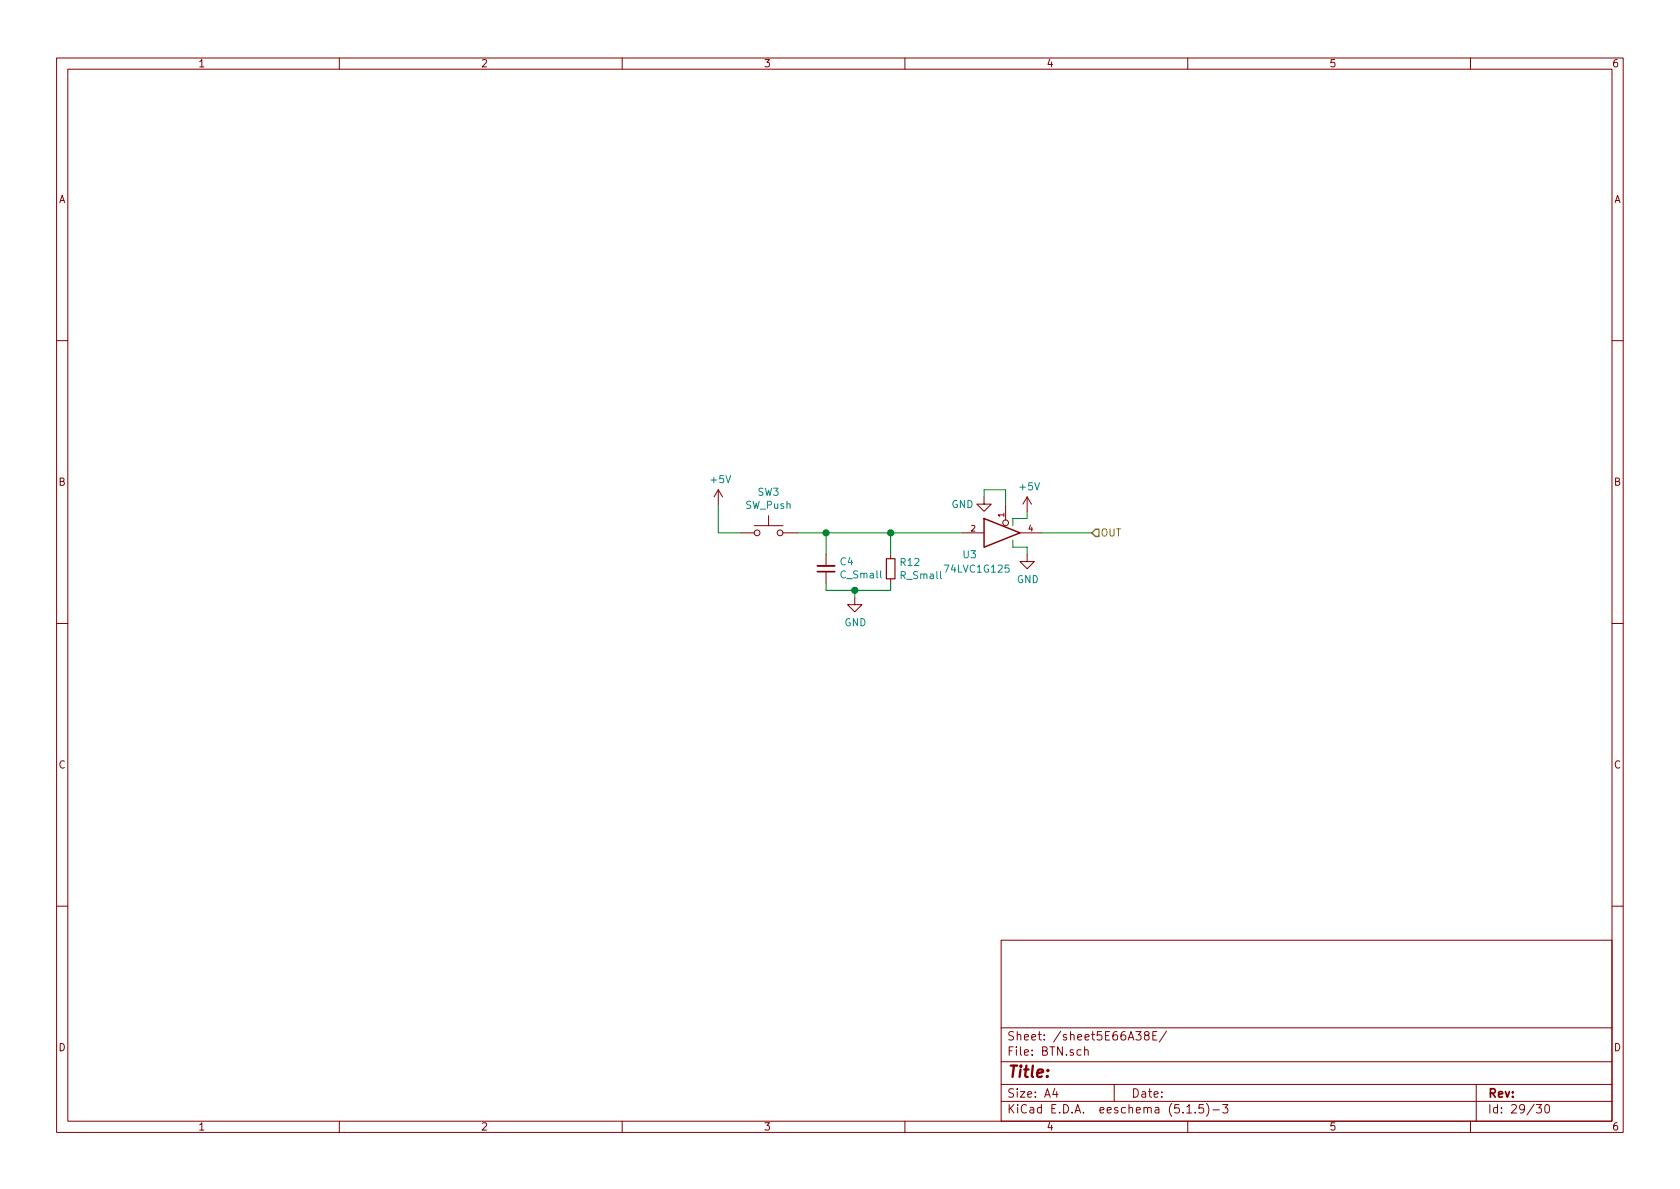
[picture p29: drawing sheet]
<svg xmlns="http://www.w3.org/2000/svg" width="297mm" height="210mm" viewBox="0 0 297 210" stroke-linecap="round" stroke-linejoin="round" font-family="sans-serif">
<defs><g id="words">
<text font-size="2.8" fill="#840000" x="178" y="190.5">Title:</text>
<g font-size="2.1" fill="#840000">
<text x="178" y="184">Sheet: /sheet5E66A38E/</text>
<text x="178" y="186.7">File: BTN.sch</text>
<text x="178" y="196.9">KiCad E.D.A. eeschema (5.1.5)-3</text>
<text x="178" y="194.1">Size: A4</text>
<text x="200" y="194.1">Date:</text>
<text x="263" y="194.1">Rev:</text>
<text x="263" y="196.9">Id: 29/30</text>
</g>
<g font-size="1.8" fill="#840000">
<text x="35" y="11.9">1</text>
<text x="85" y="11.9">2</text>
<text x="135" y="11.9">3</text>
<text x="185" y="11.9">4</text>
<text x="235" y="11.9">5</text>
<text x="285" y="11.9">6</text>
<text x="10.4" y="35.9">A</text>
<text x="285.4" y="35.9">A</text>
<text x="10.4" y="85.9">B</text>
<text x="285.4" y="85.9">B</text>
<text x="10.4" y="135.9">C</text>
<text x="285.4" y="135.9">C</text>
<text x="10.4" y="185.9">D</text>
<text x="285.4" y="185.9">D</text>
<text x="35" y="199.9">1</text>
<text x="85" y="199.9">2</text>
<text x="135" y="199.9">3</text>
<text x="185" y="199.9">4</text>
<text x="235" y="199.9">5</text>
<text x="285" y="199.9">6</text>
</g>
<g font-size="1.8" fill="#008484">
<text x="125.8" y="85.4">+5V</text>
<text x="131.8" y="90">SW_Push</text>
<text x="134" y="87.7">SW3</text>
<text x="168.2" y="89.8">GND</text>
<text x="180.4" y="86.7">+5V</text>
<text x="148.6" y="100">C4</text>
<text x="159.3" y="100.1">R12</text>
<text x="167.3" y="101.3">74LVC1G125</text>
<text x="170.3" y="98.7">U3</text>
<text x="148.8" y="102.3">C_Small</text>
<text x="159.4" y="102.4">R_Small</text>
<text x="179.8" y="103.1">GND</text>
<text x="149.3" y="110.7">GND</text>
</g>
<text font-size="1.8" fill="#848400" x="194.6" y="94.9">OUT</text>
<g font-size="1.4" fill="#840000">
<text x="171.7" y="94">2</text>
<text x="177.5" y="91.4" transform="rotate(-90 177.5 91.4)">1</text>
<text x="181.9" y="94">4</text>
</g>
</g></defs>
<g fill="none" stroke="#840000" stroke-width=".18">
<path d="M10 10.3h277v189.9h-277zM12 12.2h273v186.1h-273zM60 10.3v1.9M110 10.3v1.9M160 10.3v1.9M210 10.3v1.9M260 10.3v1.9M10 60.2h2M285 60.2h2M127 86.6l-.8 1.3M127 86.6v2.5M127 86.6l.8 1.3"/>
<path d="M130.8 94.2h2.5M133.3 93h5.1M135.9 91.2v1.8M138.4 94.2h2.6M146 98v2.1M157.5 98v.8M170.2 94.2h3.8M174 87.9v1.2h1.3l-1.3 1.3-1.3-1.3h1.3M177.8 89.1v2.8M180.3 94.2h3.8M181.6 98v1.3h1.3l-1.3 1.3-1.3-1.3h1.3M181.6 87.9l-.8 1.2"/>
<path d="M181.6 87.9v2.5M181.6 87.9l.8 1.2M10 110.3h2M146 101.1v2M151.1 105.7v1.2h1.3l-1.3 1.3-1.2-1.3h1.2M157.5 102.4v.7M285 110.3h2M10 160.2h2M177 166.3h108v32h-108zM285 160.2h2M60 198.3v1.9M110 198.3v1.9"/>
<path d="M160 198.3v1.9M177 194.8h108M177 191.8h108M177 187.8h108M177 181.8h108M186.5 192.5l-.4 1h1M186.8 193v1M191.1 185.7l-.4-.1-.3 .3 .1 .6 .2 .1 .4-.1M191.8 185.7l.2-.1 .3 .1 .1 .9M191.8 185.1v1.5M197 191.8v3M200.8 182.4h1l-.5 .6 .4 .1v.7l-.2 .1-.7-.1"/>
<path d="M202.6 183.1l-.3-.3 .2-.3a.48 .48 0 0 1 .6 .1l-.1 .4a.52 .52 0 0 0-.6 .2 .52 .52 0 0 0 .1 .6l.4 .1 .2-.1 .1-.4-.3-.3M203.8 183.1h.5M204.5 182.4h-.7v1.5h.7M206.2 182.3l-1.2 2M209.8 195.8l.5-.5v1.5M209.8 196.8h.9M210 198.3v1.9M211.3 196.7v.1M212.8 195.3h-.8v.7l.2-.1 .5 .1 .1 .2v.5l-.3 .1-.5-.1M213.3 195.1a1.71 1.71 0 0 1 0 2.3M214.5 196.3h1.1M216.2 195.3h.9l-.5 .6 .4 .1v.7l-.2 .1-.6-.1"/>
<path d="M260 198.3v1.9M261 191.8v6.5M271.6 195.3h.9l-.4 .6 .4 .1v.7l-.2 .1-.7-.1M273.3 195.4l.3-.1a.94 .94 0 0 1 0 1.5h-.1a1 1 0 0 1-.2-1.4z"/>
<circle cx="133.9" cy="94.2" r=".51"/>
<circle cx="137.9" cy="94.2" r=".51"/>
<circle cx="177.8" cy="92.5" r=".51"/>
</g>
<path d="M156.7 98.8h1.5v3.6h-1.5z" fill="none" stroke="#840000" stroke-width=".2"/>
<path d="M144.5 100.1h3.1" fill="none" stroke="#840000" stroke-width=".33"/>
<path d="M144.5 101.1h3.1" fill="none" stroke="#840000" stroke-width=".3"/>
<path d="M174 91.7l6.3 2.5-6.3 2.6z" fill="none" stroke="#840000" stroke-width=".25"/>
<path d="M127 89.1v5.1h3.8M141 94.2h29.2M146 94.2v3.8M157.5 94.2v3.8M174 87.9v-1.3h3.8v2.5M179.1 95.5v1.3h2.5v1.2M181.6 90.4v1.3h-2.5v1.3M184.1 94.2h8.9M146 103.1v1.3h11.5v-1.3M151.1 104.4v1.3" fill="none" stroke="#008400" stroke-width=".18"/>
<path d="M193.7 93.6h.6v1.3h-.6l-.7-.7z" fill="none" stroke="#848400" stroke-width=".25"/>
<g fill="#008400" stroke="#008400" stroke-width=".25">
<circle cx="146.1" cy="94.2" r=".51"/>
<circle cx="151.1" cy="104.4" r=".51"/>
<circle cx="157.5" cy="94.2" r=".51"/>
</g>
<use href="#words"/>
</svg>
